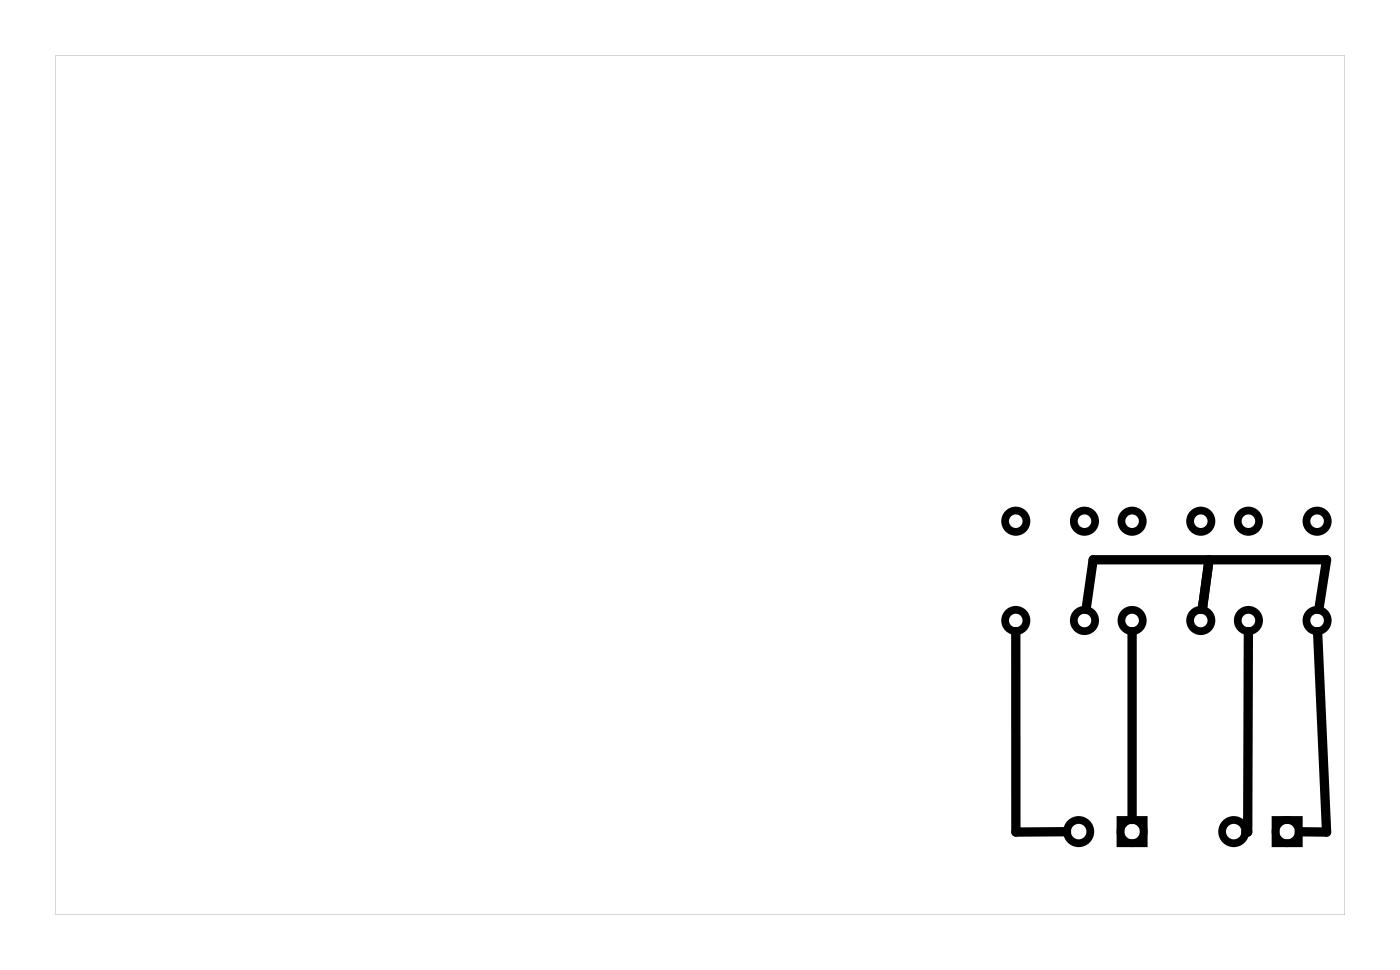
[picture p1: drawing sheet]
<svg xmlns="http://www.w3.org/2000/svg" width="92mm" height="63mm" viewBox="0 0 92 63" stroke-linecap="round" stroke-linejoin="round" font-family="sans-serif">
<path d="M3.6 3.6v56.3h84.5v-56.3zM3.6 3.6h84.5v56.3h-84.5z" fill="#000"/>
<g fill="none" stroke="#000" stroke-width=".51">
<path d="M73.4 53.7h1.5v1.5h-1.5zM83.6 53.7h1.5v1.5h-1.5z"/>
<circle cx="66.6" cy="34.1" r=".7"/>
<circle cx="71.1" cy="34.1" r=".7"/>
<circle cx="74.2" cy="34.1" r=".7"/>
<circle cx="78.7" cy="34.1" r=".7"/>
<circle cx="81.8" cy="34.1" r=".7"/>
<circle cx="86.3" cy="34.1" r=".7"/>
<circle cx="66.6" cy="40.6" r=".7"/>
<circle cx="70.7" cy="54.4" r=".76"/>
<circle cx="71.1" cy="40.6" r=".7"/>
<circle cx="74.2" cy="54.4" r=".76"/>
<circle cx="74.2" cy="40.6" r=".7"/>
<circle cx="78.7" cy="40.6" r=".7"/>
<circle cx="80.8" cy="54.4" r=".76"/>
<circle cx="81.8" cy="40.6" r=".7"/>
<circle cx="84.3" cy="54.4" r=".76"/>
<circle cx="86.3" cy="40.6" r=".7"/>
</g>
<path d="M71.2 39.9l.4-3.3h15.3l-.5 3.3M79.2 36.6l-.4 3.3M66.6 41.3v13.2l3.3-.1M74.2 41.3v12.4M81.8 41.3l-.1 13.2h-.1M86.3 41.3l.6 13.2-1.8-.1" fill="none" stroke="#000" stroke-width=".61"/>
</svg>
